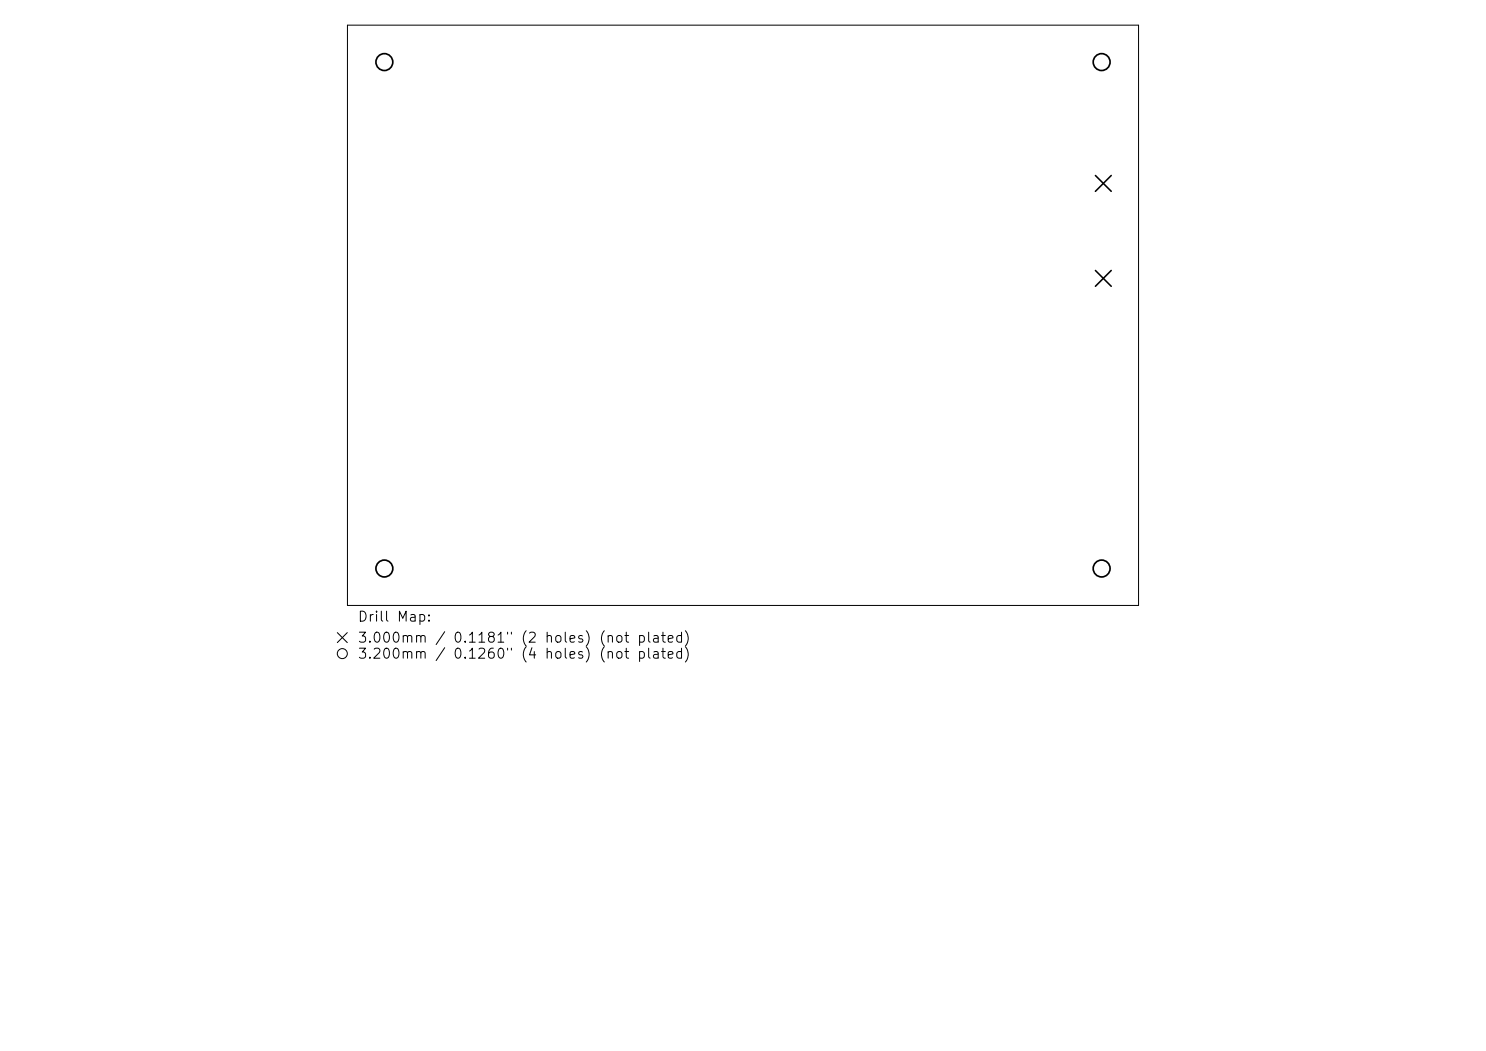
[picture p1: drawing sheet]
<svg xmlns="http://www.w3.org/2000/svg" width="297mm" height="210mm" viewBox="0 0 297 210" stroke-linecap="round" stroke-linejoin="round" font-family="sans-serif">
<defs><g id="words">
<g font-size="2">
<text x="71.3" y="124.7">Drill Map:</text>
<text x="71.3" y="128.9">3.000mm / 0.1181&quot; (2 holes) (not plated)</text>
<text x="71.3" y="132.1">3.200mm / 0.1260&quot; (4 holes) (not plated)</text>
</g>
</g></defs>
<g fill="none" stroke="#000" stroke-width=".2">
<path d="M69.4 5h158.2v116h-158.2zM67.4 126.4l2 2M69.4 126.4l-2 2"/>
<circle cx="68.4" cy="130.6" r="1"/>
</g>
<path d="M218.9 35.1l3.2 3.1M222.1 35.1l-3.2 3.1M218.9 54l3.2 3.2M222.1 54l-3.2 3.2" fill="none" stroke="#000" stroke-width=".32"/>
<g fill="none" stroke="#000" stroke-width=".34">
<circle cx="76.8" cy="12.4" r="1.69"/>
<circle cx="220.2" cy="12.4" r="1.69"/>
<circle cx="76.8" cy="113.6" r="1.69"/>
<circle cx="220.2" cy="113.6" r="1.69"/>
</g>
<use href="#words"/>
</svg>
